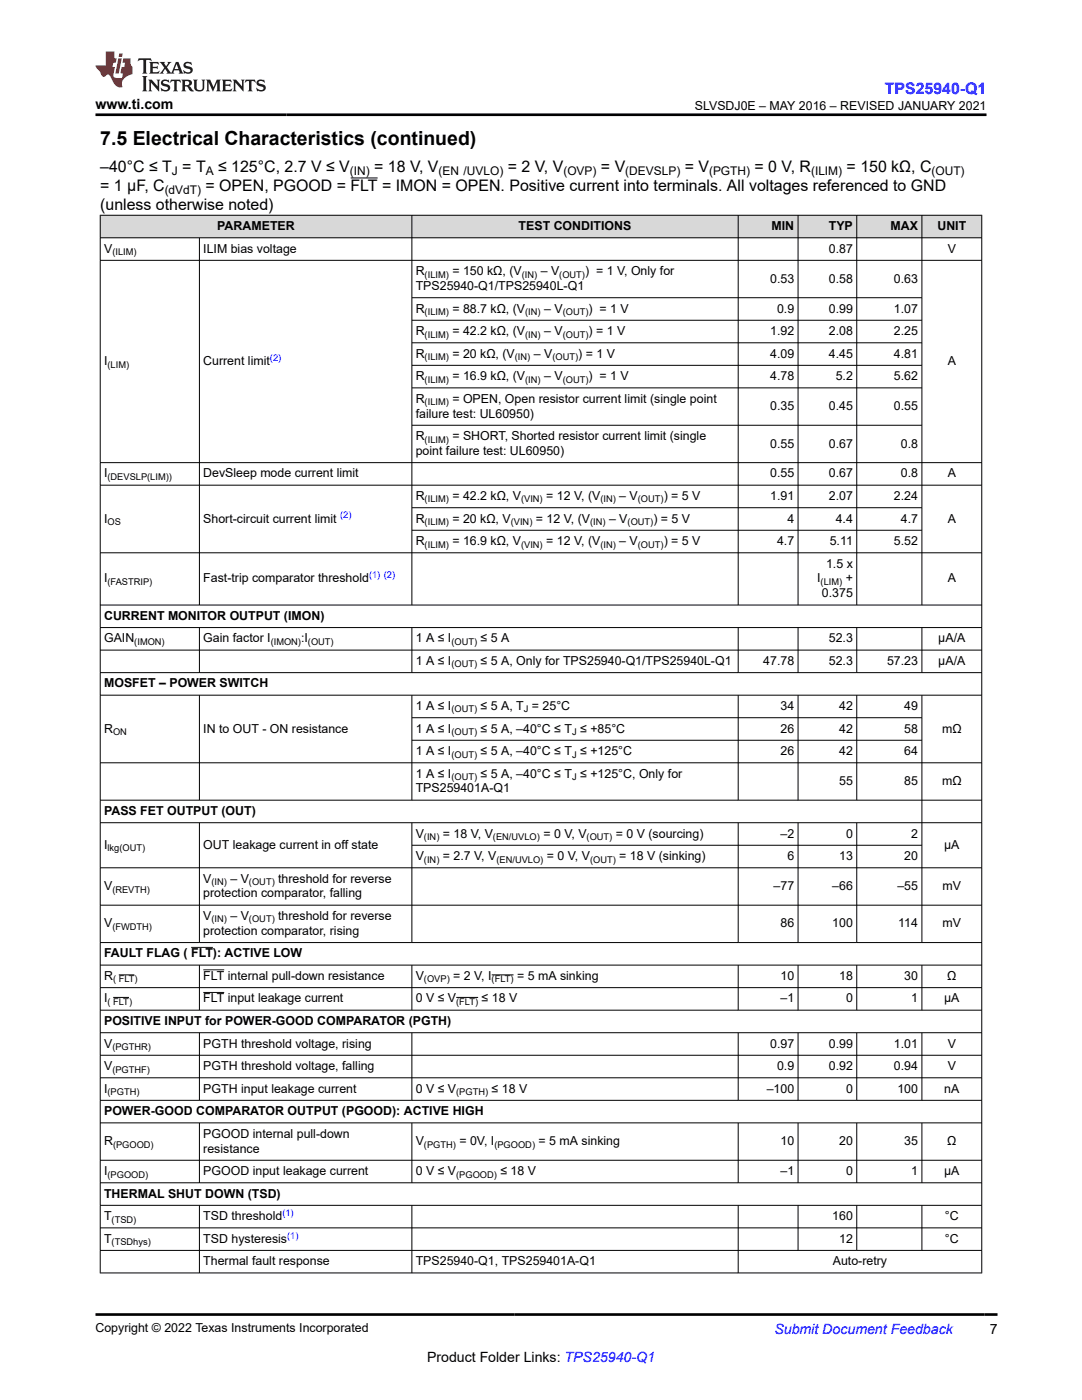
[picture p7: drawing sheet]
<svg xmlns="http://www.w3.org/2000/svg" width="216mm" height="279mm" viewBox="0 0 216 279" stroke-linecap="round" stroke-linejoin="round" font-family="sans-serif">
<defs><g id="words">
<text font-size="3.9" x="20" y="28.8">7.5 Electrical Characteristics (continued)</text>
<text font-size="3.2" fill="#00f" x="176.6" y="18.7">TPS25940-Q1</text>
<g font-size="3.2">
<text x="20" y="34.3">–40°C ≤ T = T</text>
<text x="43.5" y="34.3">≤ 125°C, 2.7 V ≤ V</text>
<text x="74.7" y="34.3">= 18 V, V</text>
<text x="101.3" y="34.3">= 2 V, V</text>
<text x="119.9" y="34.3">= V</text>
<text x="136.6" y="34.3">= V</text>
<text x="150.6" y="34.3">= 0 V, R</text>
<text x="168.9" y="34.3">= 150 kΩ, C</text>
<text x="20" y="38.1">= 1 µF, C</text>
<text x="20" y="41.9">(unless otherwise noted)</text>
<text x="41" y="38.1">= OPEN, PGOOD = FLT = IMON = OPEN. Positive current into terminals. All voltages referenced to GND</text>
</g>
<g font-size="2.8">
<text x="19" y="21.8">www.ti.com</text>
<text x="197.5" y="266.1">7</text>
<text x="85.2" y="271.7">Product Folder Links: TPS25940-Q1</text>
</g>
<text font-size="2.8" fill="#00f" x="154.5" y="266.2">Submit Document Feedback</text>
<g font-size="2.5">
<text x="138.7" y="21.9">SLVSDJ0E – MAY 2016 – REVISED JANUARY 2021</text>
<text x="43.4" y="45.9">PARAMETER</text>
<text x="103.5" y="45.9">TEST CONDITIONS</text>
<text x="154" y="45.9">MIN</text>
<text x="165.4" y="45.9">TYP</text>
<text x="177.7" y="45.9">MAX</text>
<text x="187" y="45.9">UNIT</text>
<text x="20.8" y="50.4">V</text>
<text x="40.6" y="50.4">ILIM bias voltage</text>
<text x="165.4" y="50.4">0.87</text>
<text x="189.1" y="50.4">V</text>
<text x="83" y="57.9">TPS25940-Q1/TPS25940L-Q1</text>
<text x="83" y="54.9">R</text>
<text x="90.3" y="54.9">= 150 kΩ, (V</text>
<text x="107.9" y="54.9">– V</text>
<text x="116.7" y="54.9">) = 1 V, Only for</text>
<text x="153.7" y="56.4">0.53</text>
<text x="165.4" y="56.4">0.58</text>
<text x="178.4" y="56.4">0.63</text>
<text x="83" y="62.4">R</text>
<text x="90.3" y="62.4">= 88.7 kΩ, (V</text>
<text x="108.6" y="62.4">– V</text>
<text x="117.4" y="62.4">) = 1 V</text>
<text x="155" y="62.4">0.9</text>
<text x="165.4" y="62.4">0.99</text>
<text x="178.4" y="62.4">1.07</text>
<text x="83" y="66.9">R</text>
<text x="83" y="71.4">R</text>
<text x="90.3" y="66.9">= 42.2 kΩ, (V</text>
<text x="90.3" y="71.4">= 20 kΩ, (V</text>
<text x="106.5" y="71.4">– V</text>
<text x="108.6" y="66.9">– V</text>
<text x="115.4" y="71.4">) = 1 V</text>
<text x="117.4" y="66.9">) = 1 V</text>
<text x="153.7" y="66.9">1.92</text>
<text x="153.7" y="71.4">4.09</text>
<text x="165.4" y="66.9">2.08</text>
<text x="165.4" y="71.4">4.45</text>
<text x="178.4" y="66.9">2.25</text>
<text x="178.4" y="71.4">4.81</text>
<text x="20.8" y="72.9">I</text>
<text x="40.6" y="72.9">Current limit</text>
<text x="83" y="75.9">R</text>
<text x="90.3" y="75.9">= 16.9 kΩ, (V</text>
<text x="108.6" y="75.9">– V</text>
<text x="117.4" y="75.9">) = 1 V</text>
<text x="153.7" y="75.9">4.78</text>
<text x="166.8" y="75.9">5.2</text>
<text x="178.4" y="75.9">5.62</text>
<text x="189.1" y="72.9">A</text>
<text x="83" y="83.3">failure test: UL60950)</text>
<text x="83" y="80.4">R</text>
<text x="90.3" y="80.4">= OPEN, Open resistor current limit (single point</text>
<text x="153.7" y="81.9">0.35</text>
<text x="165.4" y="81.9">0.45</text>
<text x="178.4" y="81.9">0.55</text>
<text x="83" y="87.8">R</text>
<text x="90.3" y="87.8">= SHORT, Shorted resistor current limit (single</text>
<text x="153.7" y="89.3">0.55</text>
<text x="165.4" y="89.3">0.67</text>
<text x="179.8" y="89.3">0.8</text>
<text x="20.8" y="95.3">I</text>
<text x="40.6" y="95.3">DevSleep mode current limit</text>
<text x="83" y="90.8">point failure test: UL60950)</text>
<text x="153.7" y="95.3">0.55</text>
<text x="165.4" y="95.3">0.67</text>
<text x="179.8" y="95.3">0.8</text>
<text x="189.1" y="95.3">A</text>
<text x="83" y="99.8">R</text>
<text x="90.3" y="99.8">= 42.2 kΩ, V</text>
<text x="109" y="99.8">= 12 V, (V</text>
<text x="123.6" y="99.8">– V</text>
<text x="132.4" y="99.8">) = 5 V</text>
<text x="153.7" y="99.8">1.91</text>
<text x="165.4" y="99.8">2.07</text>
<text x="178.4" y="99.8">2.24</text>
<text x="20.8" y="104.3">I</text>
<text x="40.6" y="104.3">Short-circuit current limit</text>
<text x="83" y="104.3">R</text>
<text x="90.3" y="104.3">= 20 kΩ, V</text>
<text x="106.9" y="104.3">= 12 V, (V</text>
<text x="121.5" y="104.3">– V</text>
<text x="130.4" y="104.3">) = 5 V</text>
<text x="157.1" y="104.3">4</text>
<text x="166.8" y="104.3">4.4</text>
<text x="179.8" y="104.3">4.7</text>
<text x="189.1" y="104.3">A</text>
<text x="83" y="108.8">R</text>
<text x="90.3" y="108.8">= 16.9 kΩ, V</text>
<text x="109" y="108.8">= 12 V, (V</text>
<text x="123.6" y="108.8">– V</text>
<text x="132.4" y="108.8">) = 5 V</text>
<text x="155" y="108.8">4.7</text>
<text x="164.8" y="113.3">1.5 x</text>
<text x="165.6" y="108.8">5.11</text>
<text x="178.4" y="108.8">5.52</text>
<text x="20.8" y="116.2">I</text>
<text x="40.6" y="116.2">Fast-trip comparator threshold</text>
<text x="163.1" y="116.2">I</text>
<text x="164" y="119.2">0.375</text>
<text x="168.7" y="116.2">+</text>
<text x="189.1" y="116.2">A</text>
<text x="20.8" y="123.7">CURRENT MONITOR OUTPUT (IMON)</text>
<text x="20.8" y="128.2">GAIN</text>
<text x="40.6" y="128.2">Gain factor I</text>
<text x="60.1" y="128.2">:I</text>
<text x="83" y="128.2">1 A ≤ I</text>
<text x="95.9" y="128.2">≤ 5 A</text>
<text x="165.4" y="128.2">52.3</text>
<text x="187.2" y="128.2">µA/A</text>
<text x="20.8" y="137.2">MOSFET – POWER SWITCH</text>
<text x="83" y="132.7">1 A ≤ I</text>
<text x="95.9" y="132.7">≤ 5 A, Only for TPS25940-Q1/TPS25940L-Q1</text>
<text x="152.3" y="132.7">47.78</text>
<text x="165.4" y="132.7">52.3</text>
<text x="177" y="132.7">57.23</text>
<text x="187.2" y="132.7">µA/A</text>
<text x="83" y="141.7">1 A ≤ I</text>
<text x="95.9" y="141.7">≤ 5 A, T = 25°C</text>
<text x="155.7" y="141.7">34</text>
<text x="167.4" y="141.7">42</text>
<text x="180.4" y="141.7">49</text>
<text x="20.8" y="146.2">R</text>
<text x="40.6" y="146.2">IN to OUT - ON resistance</text>
<text x="83" y="146.2">1 A ≤ I</text>
<text x="95.9" y="146.2">≤ 5 A, –40°C ≤ T ≤ +85°C</text>
<text x="155.7" y="146.2">26</text>
<text x="167.4" y="146.2">42</text>
<text x="180.4" y="146.2">58</text>
<text x="188" y="146.2">mΩ</text>
<text x="83" y="150.7">1 A ≤ I</text>
<text x="83" y="155.2">1 A ≤ I</text>
<text x="95.9" y="150.7">≤ 5 A, –40°C ≤ T ≤ +125°C</text>
<text x="95.9" y="155.2">≤ 5 A, –40°C ≤ T ≤ +125°C, Only for</text>
<text x="155.7" y="150.7">26</text>
<text x="167.4" y="150.7">42</text>
<text x="180.4" y="150.7">64</text>
<text x="83" y="158.2">TPS259401A-Q1</text>
<text x="167.4" y="156.7">55</text>
<text x="180.4" y="156.7">85</text>
<text x="188" y="156.7">mΩ</text>
<text x="20.8" y="162.7">PASS FET OUTPUT (OUT)</text>
<text x="83" y="167.2">V</text>
<text x="88.4" y="167.2">= 18 V, V</text>
<text x="108.4" y="167.2">= 0 V, V</text>
<text x="122.9" y="167.2">= 0 V (sourcing)</text>
<text x="155.7" y="167.2">–2</text>
<text x="168.8" y="167.2">0</text>
<text x="181.8" y="167.2">2</text>
<text x="20.8" y="169.4">I</text>
<text x="40.6" y="169.4">OUT leakage current in off state</text>
<text x="83" y="171.7">V</text>
<text x="88.4" y="171.7">= 2.7 V, V</text>
<text x="109.1" y="171.7">= 0 V, V</text>
<text x="123.6" y="171.7">= 18 V (sinking)</text>
<text x="157.1" y="171.7">6</text>
<text x="167.4" y="171.7">13</text>
<text x="180.4" y="171.7">20</text>
<text x="188.4" y="169.4">µA</text>
<text x="20.8" y="177.6">V</text>
<text x="40.6" y="179.1">protection comparator, falling</text>
<text x="40.6" y="176.1">V</text>
<text x="46" y="176.1">– V</text>
<text x="55.5" y="176.1">threshold for reverse</text>
<text x="154.4" y="177.6">–77</text>
<text x="166.1" y="177.6">–66</text>
<text x="179.1" y="177.6">–55</text>
<text x="188.1" y="177.6">mV</text>
<text x="20.8" y="185.1">V</text>
<text x="40.6" y="183.6">V</text>
<text x="46" y="183.6">– V</text>
<text x="55.5" y="183.6">threshold for reverse</text>
<text x="155.7" y="185.1">86</text>
<text x="166.1" y="185.1">100</text>
<text x="179.3" y="185.1">114</text>
<text x="188.1" y="185.1">mV</text>
<text x="20.8" y="191.1">FAULT FLAG ( FLT): ACTIVE LOW</text>
<text x="40.6" y="186.6">protection comparator, rising</text>
<text x="20.8" y="195.6">R</text>
<text x="40.6" y="195.6">FLT internal pull-down resistance</text>
<text x="83" y="195.6">V</text>
<text x="90.4" y="195.6">= 2 V, I</text>
<text x="103.2" y="195.6">= 5 mA sinking</text>
<text x="155.7" y="195.6">10</text>
<text x="167.4" y="195.6">18</text>
<text x="180.4" y="195.6">30</text>
<text x="189" y="195.6">Ω</text>
<text x="20.8" y="200.1">I</text>
<text x="40.6" y="200.1">FLT input leakage current</text>
<text x="83" y="200.1">0 V ≤ V</text>
<text x="96.1" y="200.1">≤ 18 V</text>
<text x="155.7" y="200.1">–1</text>
<text x="168.8" y="200.1">0</text>
<text x="181.8" y="200.1">1</text>
<text x="188.4" y="200.1">µA</text>
<text x="20.8" y="204.6">POSITIVE INPUT for POWER-GOOD COMPARATOR (PGTH)</text>
<text x="20.8" y="209.1">V</text>
<text x="40.6" y="209.1">PGTH threshold voltage, rising</text>
<text x="153.7" y="209.1">0.97</text>
<text x="165.4" y="209.1">0.99</text>
<text x="178.4" y="209.1">1.01</text>
<text x="189.1" y="209.1">V</text>
<text x="20.8" y="213.6">V</text>
<text x="40.6" y="213.6">PGTH threshold voltage, falling</text>
<text x="155" y="213.6">0.9</text>
<text x="165.4" y="213.6">0.92</text>
<text x="178.4" y="213.6">0.94</text>
<text x="189.1" y="213.6">V</text>
<text x="20.8" y="218.1">I</text>
<text x="40.6" y="218.1">PGTH input leakage current</text>
<text x="83" y="218.1">0 V ≤ V</text>
<text x="98.1" y="218.1">≤ 18 V</text>
<text x="153" y="218.1">–100</text>
<text x="168.8" y="218.1">0</text>
<text x="179.1" y="218.1">100</text>
<text x="188.4" y="218.1">nA</text>
<text x="20.8" y="222.6">POWER-GOOD COMPARATOR OUTPUT (PGOOD): ACTIVE HIGH</text>
<text x="40.6" y="227.1">PGOOD internal pull-down</text>
<text x="20.8" y="228.5">R</text>
<text x="40.6" y="230">resistance</text>
<text x="83" y="228.5">V</text>
<text x="91.7" y="228.5">= 0V, I</text>
<text x="107.5" y="228.5">= 5 mA sinking</text>
<text x="155.7" y="228.5">10</text>
<text x="167.4" y="228.5">20</text>
<text x="180.4" y="228.5">35</text>
<text x="189" y="228.5">Ω</text>
<text x="20.8" y="234.5">I</text>
<text x="20.8" y="239">THERMAL SHUT DOWN (TSD)</text>
<text x="40.6" y="234.5">PGOOD input leakage current</text>
<text x="83" y="234.5">0 V ≤ V</text>
<text x="99.8" y="234.5">≤ 18 V</text>
<text x="155.7" y="234.5">–1</text>
<text x="168.8" y="234.5">0</text>
<text x="181.8" y="234.5">1</text>
<text x="188.4" y="234.5">µA</text>
<text x="20.8" y="243.5">T</text>
<text x="40.6" y="243.5">TSD threshold</text>
<text x="166.1" y="243.5">160</text>
<text x="188.5" y="243.5">°C</text>
<text x="20.8" y="248">T</text>
<text x="40.6" y="248">TSD hysteresis</text>
<text x="167.4" y="248">12</text>
<text x="188.5" y="248">°C</text>
<text x="40.6" y="252.5">Thermal fault response</text>
<text x="83" y="252.5">TPS25940-Q1, TPS259401A-Q1</text>
<text x="166.2" y="252.5">Auto-retry</text>
<text x="19" y="265.9">Copyright © 2022 Texas Instruments Incorporated</text>
</g>
<g font-size="2.4">
<text x="34.3" y="34.9">J</text>
<text x="41.1" y="34.9">A</text>
<text x="69.8" y="34.9">(IN)</text>
<text x="87.5" y="34.9">(EN /UVLO)</text>
<text x="112.4" y="34.9">(OVP)</text>
<text x="124.8" y="34.9">(DEVSLP)</text>
<text x="141.5" y="34.9">(PGTH)</text>
<text x="161.8" y="34.9">(ILIM)</text>
<text x="185.9" y="34.9">(OUT)</text>
<text x="32.9" y="38.7">(dVdT)</text>
</g>
<g font-size="1.9">
<text x="22.4" y="50.9">(ILIM)</text>
<text x="84.7" y="55.4">(ILIM)</text>
<text x="104.1" y="55.4">(IN)</text>
<text x="111.6" y="55.4">(OUT)</text>
<text x="84.7" y="62.9">(ILIM)</text>
<text x="104.8" y="62.9">(IN)</text>
<text x="112.3" y="62.9">(OUT)</text>
<text x="84.7" y="67.4">(ILIM)</text>
<text x="84.7" y="71.9">(ILIM)</text>
<text x="102.7" y="71.9">(IN)</text>
<text x="104.8" y="67.4">(IN)</text>
<text x="110.2" y="71.9">(OUT)</text>
<text x="112.3" y="67.4">(OUT)</text>
<text x="21.5" y="73.3">(LIM)</text>
<text x="84.7" y="76.4">(ILIM)</text>
<text x="104.8" y="76.4">(IN)</text>
<text x="112.3" y="76.4">(OUT)</text>
<text x="84.7" y="80.9">(ILIM)</text>
<text x="84.7" y="88.3">(ILIM)</text>
<text x="21.5" y="95.8">(DEVSLP(LIM))</text>
<text x="84.7" y="100.3">(ILIM)</text>
<text x="104" y="100.3">(VIN)</text>
<text x="119.8" y="100.3">(IN)</text>
<text x="127.3" y="100.3">(OUT)</text>
<text x="21.5" y="104.8">OS</text>
<text x="84.7" y="104.8">(ILIM)</text>
<text x="101.9" y="104.8">(VIN)</text>
<text x="117.7" y="104.8">(IN)</text>
<text x="125.2" y="104.8">(OUT)</text>
<text x="84.7" y="109.3">(ILIM)</text>
<text x="104" y="109.3">(VIN)</text>
<text x="119.8" y="109.3">(IN)</text>
<text x="127.3" y="109.3">(OUT)</text>
<text x="21.5" y="116.7">(FASTRIP)</text>
<text x="163.7" y="116.7">(LIM)</text>
<text x="26.8" y="128.7">(IMON)</text>
<text x="54" y="128.7">(IMON)</text>
<text x="61.5" y="128.7">(OUT)</text>
<text x="90.1" y="128.7">(OUT)</text>
<text x="90.1" y="133.2">(OUT)</text>
<text x="90.1" y="142.2">(OUT)</text>
<text x="104.5" y="142.2">J</text>
<text x="22.6" y="146.7">ON</text>
<text x="90.1" y="146.7">(OUT)</text>
<text x="114.1" y="146.7">J</text>
<text x="90.1" y="151.2">(OUT)</text>
<text x="90.1" y="155.7">(OUT)</text>
<text x="114.1" y="151.2">J</text>
<text x="114.1" y="155.7">J</text>
<text x="84.6" y="167.6">(IN)</text>
<text x="98.4" y="167.6">(EN/UVLO)</text>
<text x="117.1" y="167.6">(OUT)</text>
<text x="21.5" y="169.9">lkg(OUT)</text>
<text x="84.6" y="172.1">(IN)</text>
<text x="99.1" y="172.1">(EN/UVLO)</text>
<text x="117.7" y="172.1">(OUT)</text>
<text x="22.4" y="178.1">(REVTH)</text>
<text x="42.2" y="176.6">(IN)</text>
<text x="49.7" y="176.6">(OUT)</text>
<text x="22.4" y="185.6">(FWDTH)</text>
<text x="42.2" y="184.1">(IN)</text>
<text x="49.7" y="184.1">(OUT)</text>
<text x="22.6" y="196.1">( FLT)</text>
<text x="84.6" y="196.1">(OVP)</text>
<text x="98.1" y="196.1">(FLT)</text>
<text x="21.5" y="200.6">( FLT)</text>
<text x="91" y="200.6">(FLT)</text>
<text x="22.4" y="209.6">(PGTHR)</text>
<text x="22.4" y="214.1">(PGTHF)</text>
<text x="21.5" y="218.6">(PGTH)</text>
<text x="91" y="218.6">(PGTH)</text>
<text x="22.6" y="229">(PGOOD)</text>
<text x="84.6" y="229">(PGTH)</text>
<text x="98.6" y="229">(PGOOD)</text>
<text x="21.5" y="235">(PGOOD)</text>
<text x="91" y="235">(PGOOD)</text>
<text x="22.3" y="244">(TSD)</text>
<text x="22.3" y="248.5">(TSDhys)</text>
</g>
<g font-size="1.9" fill="#00f">
<text x="53.9" y="72">(2)</text>
<text x="67.9" y="103.5">(2)</text>
<text x="73.6" y="115.4">(1) (2)</text>
<text x="56.3" y="242.7">(1)</text>
<text x="57.3" y="247.2">(1)</text>
</g>
</g></defs>
<g fill="#d8d8d8">
<path d="M20 43h175.9v4.5h-175.9z" fill-rule="evenodd"/>
<path d="M20.1 43h62v4.4h-62z" fill-rule="evenodd"/>
<path d="M82.2 43h65v4.4h-65z" fill-rule="evenodd"/>
<path d="M147.4 43h11.8v4.4h-11.8z" fill-rule="evenodd"/>
<path d="M159.3 43h11.6v4.4h-11.6z" fill-rule="evenodd"/>
<path d="M171 43h12.9v4.4h-12.9z" fill-rule="evenodd"/>
<path d="M184 43h11.8v4.4h-11.8z" fill-rule="evenodd"/>
</g>
<g fill="none" stroke="#000" stroke-width=".2">
<path d="M70 35.5h5.4M19.9 43h176.1M19.9 47.5h176.1M19.9 52h176.1M20 42.9v211.2M39.8 47.5v73.3M82.2 42.9v77.9M82.2 59.4h101.8M147.3 42.9v77.9M159.2 42.9v77.9M171 42.9v77.9M184 42.9v77.9"/>
<path d="M195.9 42.9v211.2M82.2 63.9h101.8M82.2 68.4h101.8M82.2 72.9h101.8M82.2 77.4h101.8M19.9 92.3h176.1M19.9 96.8h176.1M82.2 84.9h101.8M19.9 110.3h176.1M82.2 101.3h101.8M82.2 105.8h101.8M19.9 120.7h176.1"/>
<path d="M19.9 125.2h176.1M19.9 129.7h176.1M19.9 134.2h176.1M19.9 138.7h176.1M39.8 125.2v9.1M39.8 138.7v21.1M82.2 125.2v9.1M82.2 138.7v21.1M147.3 125.2v9.1M147.3 138.7v21.1M159.2 125.2v9.1M159.2 138.7v21.1"/>
<path d="M171 125.2v9.1M171 138.7v21.1M184 125.2v9.1M184 138.7v49.5M19.9 152.2h176.1M19.9 159.7h176.1M82.2 143.2h101.8M82.2 147.7h101.8M19.9 164.2h176.1M19.9 173.2h176.1M39.8 164.2v24M82.2 164.2v24"/>
<path d="M82.2 168.7h101.8M147.3 164.2v24M159.2 164.2v24M171 164.2v24M19.9 180.6h176.1M19.9 188.1h176.1M19.9 192.6h176.1M19.9 197.1h176.1M22.6 199.1h3.1M23.7 194.6h3.1M38.1 189.1h4.4M39.8 192.6v9.1"/>
<path d="M40.6 193.6h4.2M40.6 198.1h4.2M82.2 192.6v9.1M91 199.1h4.4M98.1 194.6h4.4M147.3 192.6v9.1M159.2 192.6v9.1M171 192.6v9.1M184 192.6v9.1M19.9 201.6h176.1M19.9 206.1h176.1M19.9 210.6h176.1"/>
<path d="M19.9 215.1h176.1M19.9 219.6h176.1M39.8 206.1v13.6M82.2 206.1v13.6M147.3 206.1v13.6M159.2 206.1v13.6M171 206.1v13.6M184 206.1v13.6M19.9 224.1h176.1M19.9 231.6h176.1M19.9 236.1h176.1M39.8 224.1v12"/>
<path d="M82.2 224.1v12M147.3 224.1v12M159.2 224.1v12M171 224.1v12M184 224.1v12M19.9 240.6h176.1M19.9 245h176.1M19.9 249.5h176.1M19.9 254h176.1M39.8 240.6v13.5M82.2 240.6v13.5M147.3 240.6v13.5"/>
<path d="M159.2 240.6v9M171 240.6v9M184 240.6v9"/>
</g>
<path d="M27.7 11.6l-.2 .6 .5-.2h.6v.1v2.2l-.2 .4h1l-.2-.4v-2.2v-.1h.5l.5 .2-.1-.6zM29.8 12.4l.2 .3v1.6l-.2 .4h1.9l.1-.6a1.08 1.08 0 0 1-1.3 .2v-.7h.6l.4 .2v-.7l-.4 .2h-.6v-.5l.2-.2a1 1 0 0 1 1 .3l-.1-.5zM31.8 12.4l1 1.1-1 1.2h.9l-.2-.2 .4-.8 .5 .8-.2 .2h1.6l-.2-.2 .1-.5h1l.1 .5-.1 .2h.9l-.2-.4-.8-1.9h-.5l-1 2.1-.8-1.1 .9-1h-.8l.2 .2-.5 .6-.3-.6 .1-.2zM35.2 12.8l.4 1h-.8zM36.8 12.5a.65 .65 0 0 0-.2 .7 .65 .65 0 0 0 .6 .5l.7 .1 .1 .3a.79 .79 0 0 1-.7 .4 .79 .79 0 0 1-.7-.5l.1 .7 .2-.1a.93 .93 0 0 0 1.1 0 .93 .93 0 0 0 .4-.9 1.46 1.46 0 0 0-1.2-.6l-.1-.3a1.09 1.09 0 0 1 1.2 .2l-.2-.6-.1 .1-.6-.2zM28.4 15.2l.2 .4v2.2l-.2 .4h1l-.2-.4v-2.2l.2-.4zM29.6 15.9l.2 .4v1.5l-.2 .4h.8l-.3-.4v-1.3l1.7 1.8v-2l.2-.4h-.8l.2 .2 .1 1.1-1.2-1.3zM32.3 16a.65 .65 0 0 0-.2 .8 .65 .65 0 0 0 .7 .4l.6 .2 .1 .2a.79 .79 0 0 1-.7 .4 .79 .79 0 0 1-.7-.5l.1 .7 .2-.1a.93 .93 0 0 0 1.1 .1 .93 .93 0 0 0 .4-1 1.46 1.46 0 0 0-1.2-.5l-.1-.4a1.09 1.09 0 0 1 1.2 .2l-.2-.6-.1 .1-.6-.1zM34.1 15.9l-.1 .6a.63 .63 0 0 1 .7-.3l.1 1.6-.3 .4h1l-.2-.4v-1.6a.66 .66 0 0 1 .8 .3l-.1-.6zM36.2 15.9l.2 .4v1.5l-.2 .4h.9l-.2-.2v-.7h.5l.1 .2a.79 .79 0 0 0 1.2 .6l-1-.9a.61 .61 0 0 0 .6-.6 .61 .61 0 0 0-.5-.7zM36.9 16.2h.2a.47 .47 0 0 1 .5 .1 .47 .47 0 0 1 .1 .5l-.2 .1-.6 .1zM38.5 15.9l.2 .2a2.27 2.27 0 0 0 .4 2 1.04 1.04 0 0 0 1.7-.7v-1.3l.2-.2h-.8l.2 .4v1.1a.6 .6 0 0 1-.6 .6 .6 .6 0 0 1-.6-.6v-1.1l.3-.4zM41.1 15.9l.2 .4v1.5l-.2 .4h.7l-.2-.4v-1.4l.9 1.9 .8-1.9v1.4l-.2 .4h1l-.3-.4v-1.5l.3-.4h-.8l-.7 1.5-.7-1.5zM44.3 15.9l.2 .4v1.5l-.2 .4h1.9l.1-.6a1.09 1.09 0 0 1-1.3 .2v-.7h.6l.4 .2v-.6l-.4 .2h-.6v-.6l.2-.1a1.01 1.01 0 0 1 1 .3l-.1-.6zM46.4 15.9l.3 .4v1.5l-.3 .4h.8l-.2-.4v-1.3l1.6 1.8v-2l.2-.4h-.7l.2 .2v1.1l-1.2-1.3zM49 15.9l-.1 .6a.63 .63 0 0 1 .8-.3v1.6l-.3 .4h1l-.2-.4v-1.6a.66 .66 0 0 1 .8 .3l-.1-.6zM51.4 16a.65 .65 0 0 0-.2 .8 .65 .65 0 0 0 .6 .4l.6 .2 .2 .2a.79 .79 0 0 1-.8 .4 .79 .79 0 0 1-.6-.5l.1 .7 .2-.1a.93 .93 0 0 0 1 .1 .93 .93 0 0 0 .5-1 1.46 1.46 0 0 0-1.3-.5l-.1-.4a1.09 1.09 0 0 1 1.3 .2l-.2-.6-.2 .1-.5-.1z" fill="#231f20"/>
<path d="M21.1 10.3v2.7h-2.1l.1 .4 .9 1a.95 .95 0 0 0 .9 .9 .59 .59 0 0 1 .6-.4 .59 .59 0 0 1 .5 .3l.4 .8a1.59 1.59 0 0 0 2.1 1.4 1.61 1.61 0 0 1 1-2.3l1-.3-.1-1.5a1.59 1.59 0 0 1-.4-1.7h-1.4l-.2 .9h.5l-.1 .9h-.5l-.2 .9v.3l.4 .1-.2 .9h-.6a.73 .73 0 0 1-1.1-.7l.3-1.5h-.5l.2-.9h.5l.2-.9h-.5v-1.3zM23.6 11.6l-.6 3.1h.7l.6-3.1zM23.8 10.7l-.1 .6h.7l.1-.6z" fill="#ed1c24"/>
<path d="M19 22.9h177.8M19 262.3h180" fill="none" stroke="#000" stroke-width=".53"/>
<use href="#words"/>
</svg>
